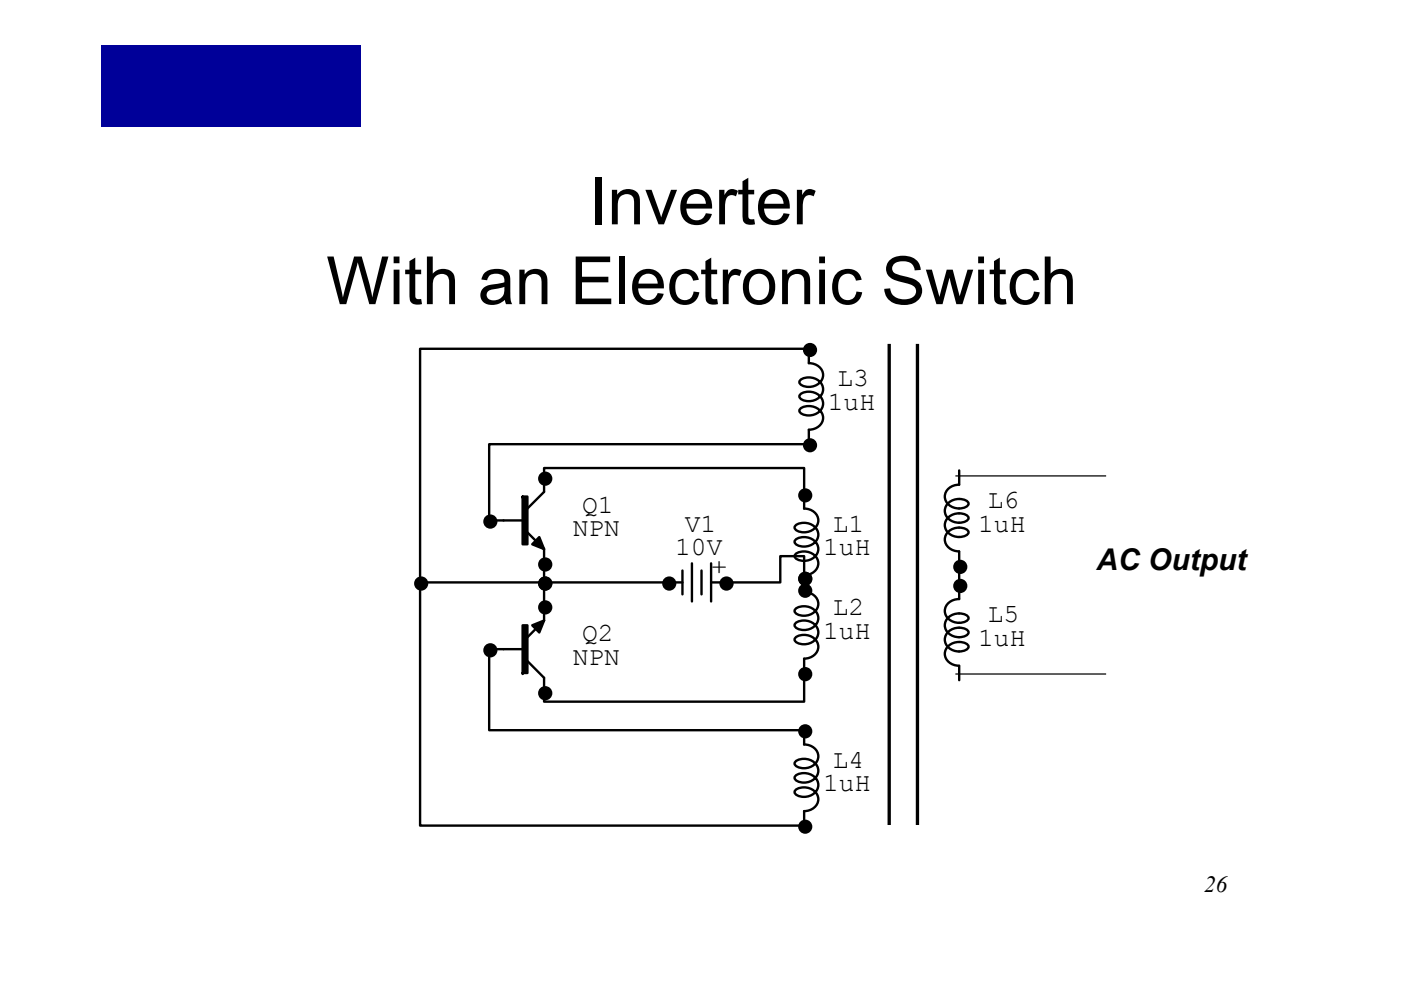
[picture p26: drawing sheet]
<svg xmlns="http://www.w3.org/2000/svg" width="297mm" height="210mm" viewBox="0 0 297 210" stroke-linecap="round" stroke-linejoin="round" font-family="sans-serif">
<defs><g id="words">
<g font-size="14.1">
<text x="124.9" y="47.6">Inverter</text>
<text x="69.2" y="64.5">With an Electronic Switch</text>
</g>
<text font-size="6.3" x="232.5" y="120.9">AC Output</text>
<g font-size="5.6">
<text x="177.6" y="81.9">L3</text>
<text x="175.5" y="87">1uH</text>
<text x="209.4" y="107.7">L6</text>
<text x="121.4" y="113.8">NPN</text>
<text x="123.4" y="108.7">Q1</text>
<text x="145.2" y="112.8">V1</text>
<text x="176.5" y="112.8">L1</text>
<text x="207.4" y="112.8">1uH</text>
<text x="143.2" y="117.8">10V</text>
<text x="174.5" y="117.8">1uH</text>
<text x="154.1" y="122" transform="rotate(-90 154.1 122)">+</text>
<text x="176.5" y="130.5">L2</text>
<text x="209.4" y="132">L5</text>
<text x="123.4" y="136">Q2</text>
<text x="174.5" y="135.5">1uH</text>
<text x="207.4" y="137">1uH</text>
<text x="121.4" y="141.1">NPN</text>
<text x="174.5" y="167.9">1uH</text>
<text x="176.5" y="162.8">L4</text>
</g>
<text font-size="4.9" x="255.3" y="189.2">26</text>
</g></defs>
<path d="M21.5 9.7h55v17.2h-55z" fill="#009"/>
<g fill="none" stroke="#000" stroke-width=".51">
<path d="M203.4 99.8v3M110.8 110.4h-7.1v-16.2h67.8v-3.1a2.6 2.6 0 0 0 2.7-3.6 3.2 3.2 0 0 0-4.6-.7l-.1 .3a2.21 2.21 0 0 0 2.7 .9 2.46 2.46 0 0 0 2.3-2.4 2.46 2.46 0 0 0-2.3-2.5 2.19 2.19 0 0 0-2.7 1 2.19 2.19 0 0 0 2.7 .9 2.46 2.46 0 0 0 2.3-2.4 2.46 2.46 0 0 0-2.3-2.5 2.19 2.19 0 0 0-2.7 .9 2.19 2.19 0 0 0 2.7 1 2.46 2.46 0 0 0 2.3-2.5 2.46 2.46 0 0 0-2.3-2.4l-.7-.1v-3h-82.4v49.5h55.6M111.8 107.9l3.6-3.6v-5h55.1v8.6M111.8 112.9l3.6 3.6v15.1l-3.6 3.6M146.7 119.5v8.1M150.8 119.5v8.1M170.5 107.9a2.6 2.6 0 0 1 2.7 3.6 3.2 3.2 0 0 1-4.6 .7l-.1-.3a2.19 2.19 0 0 1 2.7-.9 2.46 2.46 0 0 1 2.3 2.4 2.46 2.46 0 0 1-2.3 2.5 2.19 2.19 0 0 1-2.7-1 2.19 2.19 0 0 1 2.7-.9 2.46 2.46 0 0 1 2.3 2.4 2.46 2.46 0 0 1-2.3 2.5 2.21 2.21 0 0 1-2.7-.9 2.19 2.19 0 0 1 2.7-1 2.46 2.46 0 0 1 2.3 2.5 2.46 2.46 0 0 1-2.3 2.4l-.7 .1M203.3 102.8a2.6 2.6 0 0 0-2.7 3.6 3.2 3.2 0 0 0 4.7 .7l.1-.3a2.21 2.21 0 0 0-2.7-.9 2.46 2.46 0 0 0-2.4 2.5 2.46 2.46 0 0 0 2.4 2.4 2.23 2.23 0 0 0 2.7-.9 2.21 2.21 0 0 0-2.7-1 2.44 2.44 0 0 0-2.4 2.5 2.44 2.44 0 0 0 2.4 2.4 2.23 2.23 0 0 0 2.7-.9 2.21 2.21 0 0 0-2.7-.9 2.46 2.46 0 0 0-2.4 2.4 2.46 2.46 0 0 0 2.4 2.5h.6M203.4 117v10.1M89.1 123.5v51.6h81.4v-3M110.8 137.7h-7.1v17.2h66.8v3M144.7 121v5.1"/>
<path d="M148.7 121v5.1M170.5 125.6a2.6 2.6 0 0 1 2.7 3.6 3.2 3.2 0 0 1-4.6 .7l-.1-.3a2.19 2.19 0 0 1 2.7-.9 2.46 2.46 0 0 1 2.3 2.4 2.46 2.46 0 0 1-2.3 2.5 2.19 2.19 0 0 1-2.7-1 2.19 2.19 0 0 1 2.7-.9 2.46 2.46 0 0 1 2.3 2.4 2.46 2.46 0 0 1-2.3 2.5 2.21 2.21 0 0 1-2.7-.9 2.19 2.19 0 0 1 2.7-1 2.46 2.46 0 0 1 2.3 2.5 2.46 2.46 0 0 1-2.3 2.4l-.7 .1M170.5 139.7v9.1h-55.1v-5l-3.6-3.6M170.5 122v3.6M170.5 122.5v-4.5h-5.1v5.5h-14.6M203.3 127.1a2.6 2.6 0 0 0-2.7 3.6 3.2 3.2 0 0 0 4.7 .7l.1-.3a2.21 2.21 0 0 0-2.7-.9 2.46 2.46 0 0 0-2.4 2.4 2.46 2.46 0 0 0 2.4 2.5 2.2 2.2 0 0 0 2.7-1 2.21 2.21 0 0 0-2.7-.9 2.46 2.46 0 0 0-2.4 2.5 2.46 2.46 0 0 0 2.4 2.4 2.2 2.2 0 0 0 2.7-.9 2.21 2.21 0 0 0-2.7-1 2.46 2.46 0 0 0-2.4 2.5 2.46 2.46 0 0 0 2.4 2.4l.6 .1M170.5 157.9a2.6 2.6 0 0 1 2.7 3.6 3.2 3.2 0 0 1-4.6 .8l-.1-.4a2.19 2.19 0 0 1 2.7-.9 2.46 2.46 0 0 1 2.3 2.5 2.46 2.46 0 0 1-2.3 2.4 2.19 2.19 0 0 1-2.7-.9 2.19 2.19 0 0 1 2.7-1 2.46 2.46 0 0 1 2.3 2.5 2.46 2.46 0 0 1-2.3 2.4 2.19 2.19 0 0 1-2.7-.9 2.19 2.19 0 0 1 2.7-.9 2.46 2.46 0 0 1 2.3 2.4 2.46 2.46 0 0 1-2.3 2.5h-.7M203.4 141.2v3.1"/>
</g>
<g fill="#000" stroke="#000" stroke-width=".51">
<path d="M110.8 105.3h1v10.1h-1z" fill-rule="evenodd"/>
<path d="M114.3 113.9l1.1 2.6-2.6-1.1z" fill-rule="evenodd"/>
<path d="M110.8 132.6v10.1h1v-10.1z" fill-rule="evenodd"/>
<path d="M112.8 132.6l2.6-1-1.1 2.6z" fill-rule="evenodd"/>
<circle cx="171.7" cy="74.2" r="1.25"/>
<circle cx="171.7" cy="94.4" r="1.25"/>
<circle cx="104" cy="110.6" r="1.26"/>
<circle cx="115.6" cy="119.7" r="1.26"/>
<circle cx="115.6" cy="101.5" r="1.26"/>
<circle cx="170.7" cy="105.1" r="1.25"/>
<circle cx="89.3" cy="123.8" r="1.26"/>
<circle cx="104" cy="137.9" r="1.26"/>
<circle cx="115.6" cy="123.8" r="1.26"/>
<circle cx="115.6" cy="128.8" r="1.26"/>
<circle cx="141.9" cy="123.8" r="1.26"/>
<circle cx="154" cy="123.8" r="1.26"/>
<circle cx="170.7" cy="125.3" r="1.26"/>
<circle cx="170.7" cy="122.8" r="1.25"/>
<circle cx="203.6" cy="124.3" r="1.26"/>
<circle cx="203.6" cy="120.2" r="1.26"/>
<circle cx="115.6" cy="147" r="1.26"/>
<circle cx="170.7" cy="143" r="1.26"/>
<circle cx="170.7" cy="155.1" r="1.26"/>
<circle cx="170.7" cy="175.3" r="1.25"/>
</g>
<path d="M188.5 72.9v102.1M194.5 72.9v102.1" fill="none" stroke="#000" stroke-width=".71" stroke-linecap="butt"/>
<path d="M202.6 100.9h31.9M202.6 143h31.9" fill="none" stroke="#000" stroke-width=".26"/>
<use href="#words"/>
</svg>
